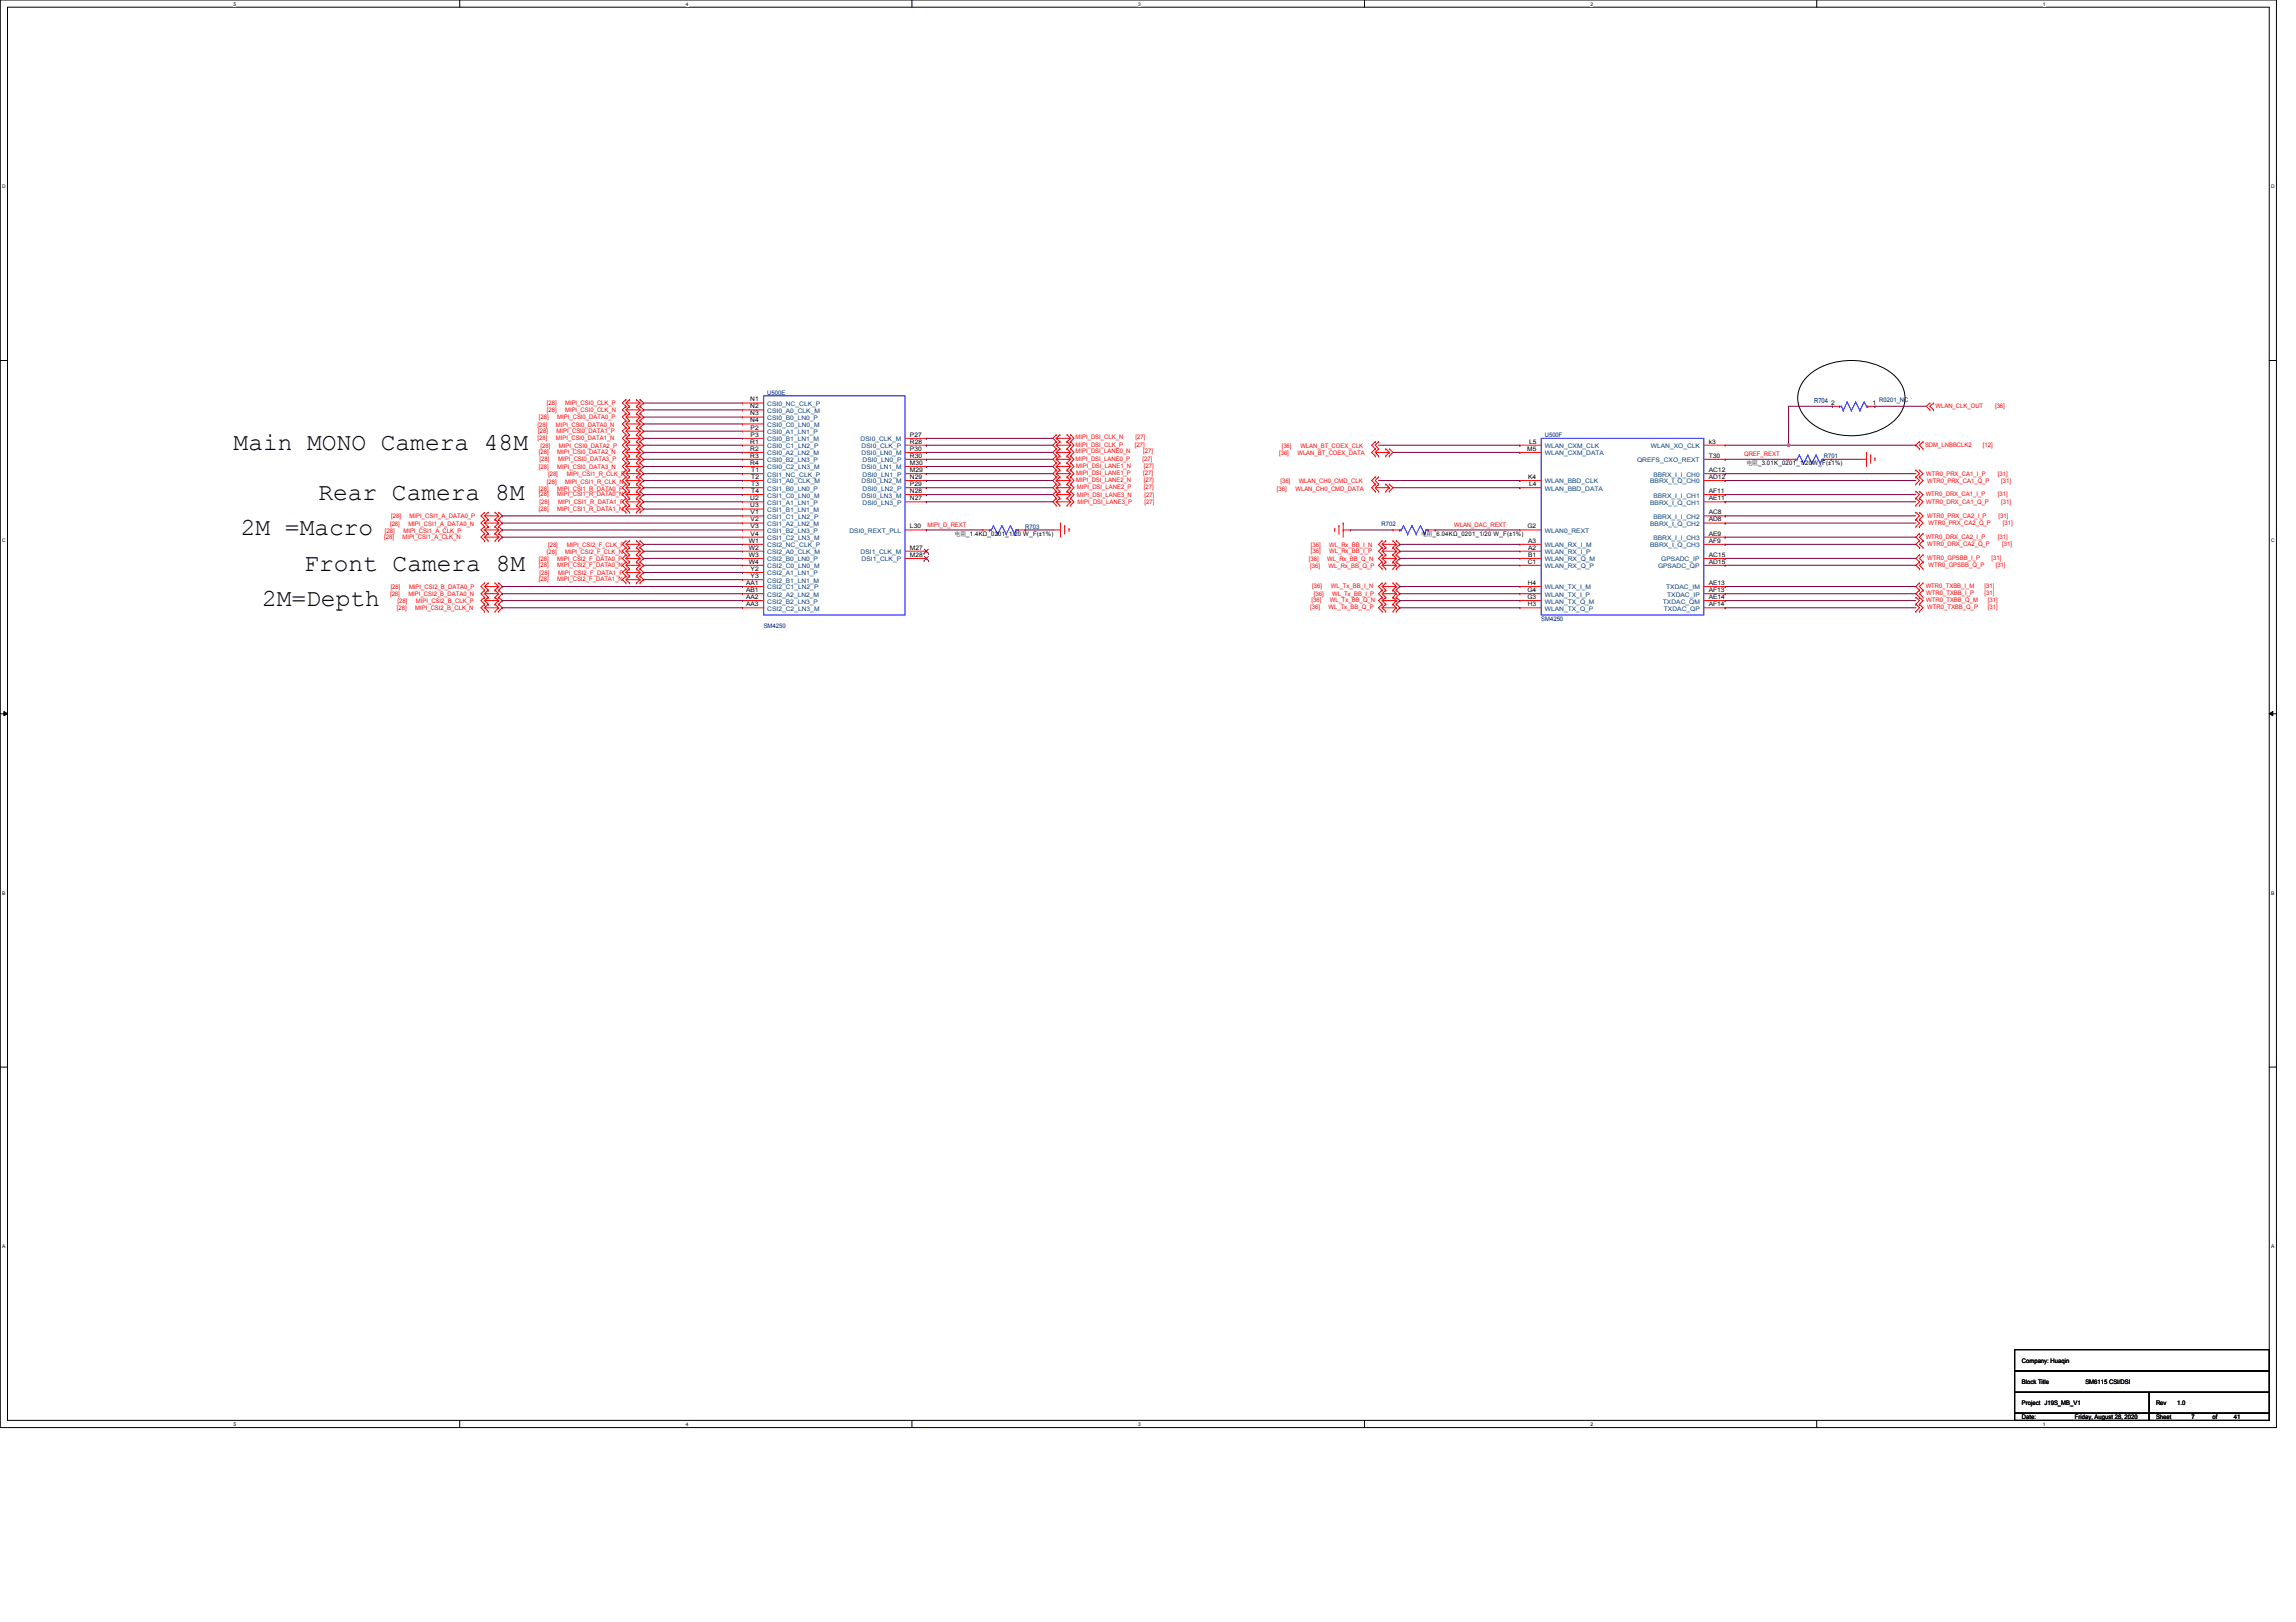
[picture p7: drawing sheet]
<svg xmlns="http://www.w3.org/2000/svg" width="297mm" height="210mm" viewBox="0 0 297 210" stroke-linecap="round" stroke-linejoin="round" font-family="sans-serif">
<defs><g id="words">
<g font-size="3.2">
<text x="30.2" y="58.3">Main MONO Camera 48M</text>
<text x="41.2" y="64.7">Rear Camera 8M</text>
<text x="31.2" y="69.3">2M =Macro</text>
<text x="39.4" y="73.8">Front Camera 8M</text>
<text x="33.9" y="78.4">2M=Depth</text>
</g>
<text font-size=".9" fill="#000080" x="234.7" y="52.1">R704</text>
<g font-size=".8" fill="#f00">
<text x="70.7" y="52.4">[28]</text>
<text x="70.7" y="53.3">[28]</text>
<text x="73.1" y="52.4">MIPI_CSI0_CLK_P</text>
<text x="73.1" y="53.3">MIPI_CSI0_CLK_N</text>
<text x="250.4" y="52.8">WLAN_CLK_OUT</text>
<text x="258.1" y="52.8">[36]</text>
<text x="69.6" y="55.2">[28]</text>
<text x="69.6" y="56.9">[28]</text>
<text x="69.6" y="56">[28]</text>
<text x="69.7" y="54.2">[28]</text>
<text x="69.7" y="58.8">[28]</text>
<text x="69.8" y="59.6">[28]</text>
<text x="69.9" y="57.9">[28]</text>
<text x="71.9" y="55.2">MIPI_CSI0_DATA0_N</text>
<text x="71.9" y="56.9">MIPI_CSI0_DATA1_N</text>
<text x="72" y="56">MIPI_CSI0_DATA1_P</text>
<text x="72.1" y="54.2">MIPI_CSI0_DATA0_P</text>
<text x="72.1" y="58.8">MIPI_CSI0_DATA2_N</text>
<text x="72.2" y="59.6">MIPI_CSI0_DATA3_P</text>
<text x="72.3" y="57.9">MIPI_CSI0_DATA2_P</text>
<text x="139.1" y="56.8">MIPI_DSI_CLK_N</text>
<text x="139.1" y="57.8">MIPI_DSI_CLK_P</text>
<text x="139.1" y="58.7">MIPI_DSI_LANE0_N</text>
<text x="139.1" y="59.6">MIPI_DSI_LANE0_P</text>
<text x="146.8" y="57.8">[27]</text>
<text x="146.9" y="56.8">[27]</text>
<text x="147.8" y="59.6">[27]</text>
<text x="147.9" y="58.7">[27]</text>
<text x="165.5" y="58.9">[36]</text>
<text x="165.8" y="58">[36]</text>
<text x="167.8" y="58.9">WLAN_BT_COEX_DATA</text>
<text x="168.2" y="58">WLAN_BT_COEX_CLK</text>
<text x="225.6" y="59.1">QREF_REXT</text>
<text x="249" y="57.8">SDM_LNBBCLK2</text>
<text x="256.5" y="57.8">[12]</text>
<text x="69.7" y="60.7">[28]</text>
<text x="69.7" y="63.5">[28]</text>
<text x="69.7" y="64.2">[28]</text>
<text x="69.8" y="65.2">[28]</text>
<text x="70.7" y="62.6">[28]</text>
<text x="70.9" y="61.6">[28]</text>
<text x="72.1" y="60.7">MIPI_CSI0_DATA3_N</text>
<text x="72.1" y="63.5">MIPI_CSI1_R_DATA0_P</text>
<text x="72.1" y="64.2">MIPI_CSI1_R_DATA0_N</text>
<text x="72.2" y="65.2">MIPI_CSI1_R_DATA1_P</text>
<text x="73.1" y="62.6">MIPI_CSI1_R_CLK_N</text>
<text x="73.3" y="61.6">MIPI_CSI1_R_CLK_P</text>
<text x="139.2" y="60.6">MIPI_DSI_LANE1_N</text>
<text x="139.2" y="61.5">MIPI_DSI_LANE1_P</text>
<text x="139.2" y="62.4">MIPI_DSI_LANE2_N</text>
<text x="139.3" y="63.3">MIPI_DSI_LANE2_P</text>
<text x="139.3" y="64.3">MIPI_DSI_LANE3_N</text>
<text x="139.4" y="65.2">MIPI_DSI_LANE3_P</text>
<text x="147.9" y="61.5">[27]</text>
<text x="148" y="60.6">[27]</text>
<text x="148" y="62.4">[27]</text>
<text x="148" y="63.3">[27]</text>
<text x="148.1" y="64.3">[27]</text>
<text x="148.1" y="65.2">[27]</text>
<text x="165.2" y="63.5">[36]</text>
<text x="165.6" y="62.5">[36]</text>
<text x="167.6" y="63.5">WLAN_CH0_CMD_DATA</text>
<text x="168" y="62.5">WLAN_CH0_CMD_CLK</text>
<text x="249.1" y="64.2">WTR0_DRX_CA1_I_P</text>
<text x="249.2" y="61.6">WTR0_PRX_CA1_I_P</text>
<text x="249.2" y="65.2">WTR0_DRX_CA1_Q_P</text>
<text x="249.3" y="62.5">WTR0_PRX_CA1_Q_P</text>
<text x="258.5" y="64.2">[31]</text>
<text x="258.5" y="61.6">[31]</text>
<text x="258.9" y="65.2">[31]</text>
<text x="258.9" y="62.5">[31]</text>
<text x="49.7" y="69.8">[28]</text>
<text x="49.8" y="68.9">[28]</text>
<text x="50.5" y="68.1">[28]</text>
<text x="50.6" y="67.1">[28]</text>
<text x="52.1" y="69.8">MIPI_CSI1_A_CLK_N</text>
<text x="52.2" y="68.9">MIPI_CSI1_A_CLK_P</text>
<text x="52.8" y="68.1">MIPI_CSI1_A_DATA0_N</text>
<text x="53" y="67.1">MIPI_CSI1_A_DATA0_P</text>
<text x="69.7" y="66.1">[28]</text>
<text x="70.7" y="71.8">[28]</text>
<text x="70.9" y="70.7">[28]</text>
<text x="72.1" y="66.1">MIPI_CSI1_R_DATA1_N</text>
<text x="73.1" y="71.8">MIPI_CSI2_F_CLK_N</text>
<text x="73.3" y="70.7">MIPI_CSI2_F_CLK_P</text>
<text x="120" y="68.2">MIPI_D_REXT</text>
<text x="169.6" y="70.7">[36]</text>
<text x="169.6" y="71.6">[36]</text>
<text x="172" y="70.7">WL_Rx_BB_I_N</text>
<text x="172" y="71.6">WL_Rx_BB_I_P</text>
<text x="188.1" y="68.2">WLAN_DAC_REXT</text>
<text x="249.1" y="69.8">WTR0_DRX_CA2_I_P</text>
<text x="249.3" y="70.7">WTR0_DRX_CA2_Q_P</text>
<text x="249.3" y="67">WTR0_PRX_CA2_I_P</text>
<text x="249.5" y="67.9">WTR0_PRX_CA2_Q_P</text>
<text x="258.5" y="69.8">[31]</text>
<text x="258.6" y="67">[31]</text>
<text x="259" y="70.7">[31]</text>
<text x="259.1" y="67.9">[31]</text>
<text x="50.5" y="77.1">[28]</text>
<text x="50.5" y="76.2">[28]</text>
<text x="52.8" y="77.1">MIPI_CSI2_B_DATA0_N</text>
<text x="52.9" y="76.2">MIPI_CSI2_B_DATA0_P</text>
<text x="69.7" y="72.6">[28]</text>
<text x="69.7" y="73.4">[28]</text>
<text x="69.7" y="75.2">[28]</text>
<text x="69.8" y="74.4">[28]</text>
<text x="72.1" y="72.6">MIPI_CSI2_F_DATA0_P</text>
<text x="72.1" y="73.4">MIPI_CSI2_F_DATA0_N</text>
<text x="72.1" y="75.2">MIPI_CSI2_F_DATA1_N</text>
<text x="72.2" y="74.4">MIPI_CSI2_F_DATA1_P</text>
<text x="169.3" y="72.6">[36]</text>
<text x="169.5" y="73.5">[36]</text>
<text x="169.7" y="77.9">[36]</text>
<text x="169.8" y="76.1">[36]</text>
<text x="170" y="77.1">[36]</text>
<text x="171.7" y="72.6">WL_Rx_BB_Q_N</text>
<text x="171.9" y="73.5">WL_Rx_BB_Q_P</text>
<text x="172" y="77.9">WL_Tx_BB_Q_N</text>
<text x="172.2" y="76.1">WL_Tx_BB_I_N</text>
<text x="172.3" y="77.1">WL_Tx_BB_I_P</text>
<text x="249.1" y="76.1">WTR0_TXBB_I_M</text>
<text x="249.2" y="77">WTR0_TXBB_I_P</text>
<text x="249.2" y="77.9">WTR0_TXBB_Q_M</text>
<text x="249.3" y="72.5">WTR0_GPSBB_I_P</text>
<text x="249.5" y="73.4">WTR0_GPSBB_Q_P</text>
<text x="256.7" y="76.1">[31]</text>
<text x="256.7" y="77">[31]</text>
<text x="257.2" y="77.9">[31]</text>
<text x="257.6" y="72.5">[31]</text>
<text x="258.2" y="73.4">[31]</text>
<text x="51.3" y="79">[28]</text>
<text x="51.4" y="78.1">[28]</text>
<text x="53.7" y="79">MIPI_CSI2_B_CLK_N</text>
<text x="53.8" y="78.1">MIPI_CSI2_B_CLK_P</text>
<text x="169.5" y="78.9">[36]</text>
<text x="171.9" y="78.9">WL_Tx_BB_Q_P</text>
<text x="249.3" y="78.9">WTR0_TXBB_Q_P</text>
<text x="257.2" y="78.9">[31]</text>
</g>
<g font-size=".8">
<text x="97.1" y="51.9">N1</text>
<text x="97.1" y="52.8">N2</text>
<text x="97.1" y="53.8">N3</text>
<text x="236.9" y="52.4">2</text>
<text x="242.3" y="52.4">1</text>
<text x="97.1" y="54.7">N4</text>
<text x="97.1" y="57.4">R1</text>
<text x="97.1" y="58.3">R2</text>
<text x="97.1" y="59.2">R3</text>
<text x="97.1" y="55.6">P2</text>
<text x="97.1" y="56.5">P3</text>
<text x="117.7" y="56.5">P27</text>
<text x="117.7" y="57.4">R28</text>
<text x="117.7" y="58.3">P30</text>
<text x="117.7" y="59.2">R30</text>
<text x="197.6" y="58.3">M5</text>
<text x="197.8" y="57.4">L5</text>
<text x="221.1" y="57.4">k3</text>
<text x="221.1" y="59.2">T30</text>
<text x="97.1" y="60.2">R4</text>
<text x="97.1" y="64.7">U2</text>
<text x="97.1" y="65.7">U3</text>
<text x="97.2" y="61.1">T1</text>
<text x="97.2" y="62">T2</text>
<text x="97.2" y="62.9">T3</text>
<text x="97.2" y="63.8">T4</text>
<text x="117.7" y="60.2">M30</text>
<text x="117.7" y="61.1">M29</text>
<text x="117.7" y="62">N29</text>
<text x="117.7" y="62.9">P29</text>
<text x="117.7" y="63.8">N28</text>
<text x="117.7" y="64.7">N27</text>
<text x="197.7" y="62">K4</text>
<text x="197.8" y="62.9">L4</text>
<text x="221.1" y="63.8">AF11</text>
<text x="221.1" y="64.7">AE11</text>
<text x="221.1" y="61.1">AC12</text>
<text x="221.1" y="62">AD12</text>
<text x="225.9" y="60.2">电电_3.01K_0201_1/20W_F(±1%)</text>
<text x="96.9" y="70.2">W1</text>
<text x="96.9" y="71.1">W2</text>
<text x="97.1" y="66.5">V1</text>
<text x="97.1" y="67.5">V2</text>
<text x="97.1" y="68.4">V3</text>
<text x="97.1" y="69.3">V4</text>
<text x="117.7" y="68.4">L30</text>
<text x="117.7" y="71.1">M27</text>
<text x="123.5" y="69.3">电电_1.4KΩ_0201_1/20 W_F(±1%)</text>
<text x="183.9" y="69.3">电电_6.04KΩ_0201_1/20 W_F(±1%)</text>
<text x="197.6" y="68.4">G2</text>
<text x="197.7" y="70.2">A3</text>
<text x="197.7" y="71.1">A2</text>
<text x="221.1" y="69.3">AE9</text>
<text x="221.1" y="70.2">AF9</text>
<text x="221.1" y="66.5">AC8</text>
<text x="221.1" y="67.5">AD8</text>
<text x="96.5" y="75.7">AA1</text>
<text x="96.5" y="76.6">AB1</text>
<text x="96.5" y="77.5">AA2</text>
<text x="96.9" y="72.1">W3</text>
<text x="96.9" y="72.9">W4</text>
<text x="97.1" y="73.9">Y2</text>
<text x="97.1" y="74.8">Y3</text>
<text x="117.7" y="72.1">M28</text>
<text x="197.6" y="76.6">G4</text>
<text x="197.6" y="77.5">G3</text>
<text x="197.7" y="75.7">H4</text>
<text x="197.7" y="72.9">C1</text>
<text x="197.7" y="72.1">B1</text>
<text x="221.1" y="75.7">AE13</text>
<text x="221.1" y="76.6">AF13</text>
<text x="221.1" y="77.5">AE14</text>
<text x="221.1" y="72.1">AC15</text>
<text x="221.1" y="72.9">AD15</text>
<text x="96.5" y="78.4">AA3</text>
<text x="197.7" y="78.4">H3</text>
<text x="221.1" y="78.4">AF14</text>
<text x="261.6" y="179.1">Block Title</text>
<text x="261.6" y="176.4">Company: Huaqin</text>
<text x="269.8" y="179.1">SM6115 CSI/DSI</text>
<text x="261.6" y="181.8">Project J19S_MB_V1</text>
<text x="261.6" y="183.6">Date:</text>
<text x="268.4" y="183.6">Friday, August 28, 2020</text>
<text x="278.9" y="181.8">Rev</text>
<text x="278.9" y="183.6">Sheet</text>
<text x="281.7" y="181.8">1.0</text>
<text x="283.5" y="183.6">7</text>
<text x="286.3" y="183.6">of</text>
<text x="289" y="183.6">41</text>
</g>
<g font-size=".8" fill="#004080">
<text x="99.3" y="52.5">CSI0_NC_CLK_P</text>
<text x="99.3" y="53.4">CSI0_A0_CLK_M</text>
<text x="99.3" y="54.4">CSI0_B0_LN0_P</text>
<text x="99.3" y="55.2">CSI0_C0_LN0_M</text>
<text x="99.3" y="56.2">CSI0_A1_LN1_P</text>
<text x="99.3" y="57.1">CSI0_B1_LN1_M</text>
<text x="99.3" y="58">CSI0_C1_LN2_P</text>
<text x="99.3" y="58.9">CSI0_A2_LN2_M</text>
<text x="99.3" y="59.8">CSI0_B2_LN3_P</text>
<text x="111.3" y="57.1">DSI0_CLK_M</text>
<text x="111.5" y="58">DSI0_CLK_P</text>
<text x="111.5" y="58.9">DSI0_LN0_M</text>
<text x="111.6" y="59.8">DSI0_LN0_P</text>
<text x="199.9" y="58">WLAN_CXM_CLK</text>
<text x="199.9" y="58.9">WLAN_CXM_DATA</text>
<text x="211.8" y="59.8">QREFS_CXO_REXT</text>
<text x="213.6" y="58">WLAN_XO_CLK</text>
<text x="99.3" y="60.7">CSI0_C2_LN3_M</text>
<text x="99.3" y="61.7">CSI1_NC_CLK_P</text>
<text x="99.3" y="62.6">CSI1_A0_CLK_M</text>
<text x="99.3" y="63.5">CSI1_B0_LN0_P</text>
<text x="99.3" y="64.4">CSI1_C0_LN0_M</text>
<text x="99.3" y="65.3">CSI1_A1_LN1_P</text>
<text x="111.5" y="60.7">DSI0_LN1_M</text>
<text x="111.5" y="62.6">DSI0_LN2_M</text>
<text x="111.5" y="64.4">DSI0_LN3_M</text>
<text x="111.6" y="61.7">DSI0_LN1_P</text>
<text x="111.6" y="63.5">DSI0_LN2_P</text>
<text x="111.6" y="65.3">DSI0_LN3_P</text>
<text x="199.9" y="62.6">WLAN_BBD_CLK</text>
<text x="199.9" y="63.5">WLAN_BBD_DATA</text>
<text x="213.5" y="65.3">BBRX_I_Q_CH1</text>
<text x="213.5" y="62.6">BBRX_I_Q_CH0</text>
<text x="213.9" y="64.4">BBRX_I_I_CH1</text>
<text x="213.9" y="61.7">BBRX_I_I_CH0</text>
<text x="99.3" y="66.3">CSI1_B1_LN1_M</text>
<text x="99.3" y="67.1">CSI1_C1_LN2_P</text>
<text x="99.3" y="68.1">CSI1_A2_LN2_M</text>
<text x="99.3" y="69">CSI1_B2_LN3_P</text>
<text x="99.3" y="69.9">CSI1_C2_LN3_M</text>
<text x="99.3" y="70.8">CSI2_NC_CLK_P</text>
<text x="99.3" y="71.7">CSI2_A0_CLK_M</text>
<text x="109.9" y="69">DSI0_REXT_PLL</text>
<text x="111.3" y="71.7">DSI1_CLK_M</text>
<text x="199.9" y="69">WLAN0_REXT</text>
<text x="199.9" y="70.8">WLAN_RX_I_M</text>
<text x="199.9" y="71.7">WLAN_RX_I_P</text>
<text x="213.5" y="70.8">BBRX_I_Q_CH3</text>
<text x="213.5" y="68.1">BBRX_I_Q_CH2</text>
<text x="213.9" y="69.9">BBRX_I_I_CH3</text>
<text x="213.9" y="67.1">BBRX_I_I_CH2</text>
<text x="99.3" y="72.6">CSI2_B0_LN0_P</text>
<text x="99.3" y="73.5">CSI2_C0_LN0_M</text>
<text x="99.3" y="74.5">CSI2_A1_LN1_P</text>
<text x="99.3" y="75.4">CSI2_B1_LN1_M</text>
<text x="99.3" y="76.3">CSI2_C1_LN2_P</text>
<text x="99.3" y="77.2">CSI2_A2_LN2_M</text>
<text x="111.5" y="72.6">DSI1_CLK_P</text>
<text x="199.9" y="76.3">WLAN_TX_I_M</text>
<text x="199.9" y="77.2">WLAN_TX_I_P</text>
<text x="199.9" y="72.6">WLAN_RX_Q_M</text>
<text x="199.9" y="73.5">WLAN_RX_Q_P</text>
<text x="214.5" y="73.5">GPSADC_QP</text>
<text x="214.9" y="72.6">GPSADC_IP</text>
<text x="215.6" y="76.3">TXDAC_IM</text>
<text x="215.7" y="77.2">TXDAC_IP</text>
<text x="99.3" y="78.1">CSI2_B2_LN3_P</text>
<text x="99.3" y="79">CSI2_C2_LN3_M</text>
<text x="199.9" y="78.1">WLAN_TX_Q_M</text>
<text x="199.9" y="79">WLAN_TX_Q_P</text>
<text x="215.1" y="78.1">TXDAC_QM</text>
<text x="215.3" y="79">TXDAC_QP</text>
</g>
<g font-size=".8" fill="#000080">
<text x="99.3" y="51.1">U500E</text>
<text x="243.1" y="52">R0201_NC</text>
<text x="199.9" y="56.6">U500F</text>
<text x="236" y="59.3">R701</text>
<text x="132.6" y="68.5">R703</text>
<text x="178.7" y="68.1">R702</text>
<text x="98.8" y="81.2">SM4250</text>
<text x="199.4" y="80.3">SM4250</text>
</g>
<g font-size=".6">
<text x="30.2" y=".7">5</text>
<text x="88.7" y=".7">4</text>
<text x="147.2" y=".7">3</text>
<text x="205.8" y=".7">2</text>
<text x="264.3" y=".7">1</text>
<text x=".3" y="24.4">D</text>
<text x="293.8" y="24.4">D</text>
<text x=".3" y="70.1">C</text>
<text x="293.8" y="70.1">C</text>
<text x=".3" y="115.8">B</text>
<text x="293.8" y="115.8">B</text>
<text x=".3" y="161.5">A</text>
<text x="293.8" y="161.5">A</text>
<text x="30.2" y="184.5">5</text>
<text x="88.7" y="184.5">4</text>
<text x="147.2" y="184.5">3</text>
<text x="205.8" y="184.5">2</text>
<text x="264.3" y="184.5">1</text>
</g>
</g></defs>
<path d="M0 0h294.5v184.7h-294.5zM1 .9h292.6v182.9h-292.6z" fill="none" stroke="#000" stroke-width=".13"/>
<g fill="#fff">
<path d="M30.2 .1h.4v.7h-.4z"/>
<path d="M30.2 183.9h.4v.8h-.4z"/>
</g>
<path d="M59.5 0v.9M59.5 183.8v.9" fill="none" stroke="#000" stroke-width=".13"/>
<g fill="#fff">
<path d="M88.7 .1h.4v.7h-.4z"/>
<path d="M88.7 183.9h.4v.8h-.4z"/>
</g>
<path d="M118 0v.9M118 183.8v.9" fill="none" stroke="#000" stroke-width=".13"/>
<g fill="#fff">
<path d="M147.2 .1h.4v.7h-.4z"/>
<path d="M147.2 183.9h.4v.8h-.4z"/>
</g>
<path d="M176.5 0v.9M176.5 183.8v.9" fill="none" stroke="#000" stroke-width=".13"/>
<g fill="#fff">
<path d="M205.8 .1h.3v.7h-.3z"/>
<path d="M205.8 183.9h.3v.8h-.3z"/>
</g>
<path d="M235 0v.9M235 183.8v.9" fill="none" stroke="#000" stroke-width=".13"/>
<g fill="#fff">
<path d="M264.3 .1h.3v.7h-.3z"/>
<path d="M264.3 183.9h.3v.8h-.3z"/>
<path d="M.3 23.8h.5v.7h-.5z"/>
<path d="M293.8 23.8h.5v.7h-.5z"/>
<path d="M.3 69.5h.5v.7h-.5z"/>
<path d="M293.8 69.5h.5v.7h-.5z"/>
</g>
<path d="M0 46.7h1M293.6 46.7h.9" fill="none" stroke="#000" stroke-width=".13"/>
<g fill="#fff">
<path d="M.3 115.2h.4v.8h-.4z"/>
<path d="M293.8 115.2h.5v.8h-.5z"/>
</g>
<path d="M0 92.4h1M.5 92.1l.5 .3-.5 .2zM293.6 92.4l.4-.3v.5zM293.6 92.4h.9" fill="none" stroke="#000" stroke-width=".13"/>
<path d="M.5 92.1l.5 .3-.5 .2zM293.6 92.4l.4-.3v.5z" fill="#000"/>
<g fill="#fff">
<path d="M.3 161h.4v.7h-.4z"/>
<path d="M293.8 161h.4v.7h-.4z"/>
</g>
<path d="M233.9 48.6a8.9 8.9 0 0 1 11.2 0 3.7 3.7 0 0 1 0 5.8 8.8 8.8 0 0 1-11.2 0 3.8 3.8 0 0 1 0-5.8zM0 138.1h1M293.6 138.1h.9M260.6 174.7h33v2.7h-33zM260.6 177.4h33v2.8h-33zM260.6 180.2h17.4v2.7h-17.4zM260.6 182.9h17.4v.9h-17.4zM278 182.9h15.6v.9h-15.6zM278 180.2h15.6v2.7h-15.6z" fill="none" stroke="#000" stroke-width=".13"/>
<g fill="none" stroke="#f00" stroke-width=".13">
<path d="M81 51.7h.1M81 52.6h.1M81 53.5h.1M81 54.4h.1M81 55.3h.1M81 56.3h.1M81 57.1h.1M81 58.1h.1M81 59h.1M81 59.9h.1M81 59.4h1.8M81 51.7l-.5 .5 .5 .4"/>
<path d="M81 52.2l.4 .4M81 52.2h1.8M81 52.6l-.5 .4 .5 .5M81 53l.4 .5M81 55.3l-.5 .5 .5 .5M81 53h1.8M81 53.5l-.5 .5 .5 .4M81 54l.4 .4M81 56.3l-.5 .4 .5 .4M81 54h1.8M81 54.4l-.5 .5 .5 .4M81 54.9l.4 .4"/>
<path d="M81 57.1l-.5 .5 .5 .5M81 54.9h1.8M81 55.8l.4 .5M81 58.1l-.5 .4 .5 .5M81 55.8h1.8M81 56.7l.4 .4M81 56.7h1.8M81 57.6l.4 .5M81 59.9l-.5 .5 .5 .4M81 57.6h1.8M81 58.5l.4 .5M81 58.5h1.8"/>
<path d="M81 59l-.5 .4 .5 .5M81 59.4l.4 .5M81.4 51.7h.1M81.4 52.6h.1M81.4 53.5h.1M81.4 54.4h.1M81.4 55.3h.1M81.4 56.3h.1M81.4 57.1h.1M81.4 58.1h.1M81.4 59h.1M81.4 59.9h.1"/>
<path d="M81.4 51.7l-.4 .5M81.4 52.6l-.4 .4M81.4 53.5l-.4 .5M81.4 55.3l-.4 .5M81.4 54.4l-.4 .5M81.4 57.1l-.4 .5M81.4 56.3l-.4 .4M81.4 58.1l-.4 .4M81.4 59.9l-.4 .5M81.4 59l-.4 .4M82.3 51.7h.1M82.3 52.6h.1"/>
<path d="M82.3 53.5h.1M82.3 54.4h.1M82.3 55.3h.1M82.3 56.3h.1M82.3 57.1h.1M82.3 58.1h.1M82.3 59h.1M82.3 59.9h.1M82.3 51.7l.5 .5M82.3 52.6l.5 .4M82.3 55.3l.5 .5M82.3 53.5l.5 .5"/>
<path d="M82.3 54.4l.5 .5M82.3 57.1l.5 .5M82.3 56.3l.5 .4M82.3 59.9l.5 .5M82.3 58.1l.5 .4M82.3 59l.5 .4M82.8 52.6h.1M82.8 51.7h.1M82.8 52.2h.1M82.8 53.5h.1M82.8 53h.1M82.8 54.4h.1"/>
<path d="M82.8 54h.1M82.8 55.3h.1M82.8 54.9h.1M82.8 56.3h.1M82.8 55.8h.1M82.8 57.1h.1M82.8 56.7h.1M82.8 58.1h.1M82.8 57.6h.1M82.8 59h.1M82.8 58.5h.1M82.8 59.9h.1"/>
<path d="M82.8 59.4h.1M82.8 51.7l.5 .5-.5 .4M82.8 52.2l-.5 .4M82.8 55.3l.5 .5-.5 .5M82.8 52.6l.5 .4-.5 .5M82.8 53l-.5 .5M82.8 56.3l.5 .4-.5 .4M82.8 53.5l.5 .5-.5 .4M82.8 54l-.5 .4M82.8 54.4l.5 .5-.5 .4M82.8 54.9l-.5 .4M82.8 58.1l.5 .4-.5 .5"/>
<path d="M82.8 55.8l-.5 .5M82.8 56.7l-.5 .4M82.8 59.9l.5 .5-.5 .4M82.8 57.1l.5 .5-.5 .5M82.8 57.6l-.5 .5M82.8 58.5l-.5 .5M82.8 59l.5 .4-.5 .5M82.8 59.4l-.5 .5M96.1 52.2h.1M96.1 53h.1M96.1 54h.1M96.1 54.9h.1"/>
<path d="M96.1 55.8h.1M96.1 56.7h.1M96.1 57.6h.1M96.1 58.5h.1M96.1 59.4h.1M96.1 59.4h2.7M96.1 52.2h2.7M96.1 53h2.7M96.1 54h2.7M96.1 54.9h2.7M96.1 55.8h2.7M96.1 56.7h2.7"/>
<path d="M96.1 57.6h2.7M96.1 58.5h2.7M117.1 59.4h2.7M117.1 56.7h2.7M117.1 57.6h2.7M117.1 58.5h2.7M119.8 56.7h.1M119.8 57.6h.1M119.8 58.5h.1M119.8 59.4h.1M136.6 56.3h.1M136.6 57.1h.1"/>
<path d="M136.6 56.7h.1M136.6 58.1h.1M136.6 57.6h.1M136.6 59h.1M136.6 58.5h.1M136.6 59.9h.1M136.6 59.4h.1M136.6 59.4h1.9M136.6 56.7h1.9M136.6 57.6h1.9M136.6 58.5h1.9M136.6 56.3l-.4 .4 .4 .4"/>
<path d="M136.6 56.7l.5 .4M136.6 59l-.4 .4 .4 .5M136.6 57.1l-.4 .5 .4 .5M136.6 57.6l.5 .5M136.6 58.1l-.4 .4 .4 .5M136.6 58.5l.5 .5M136.6 59.4l.5 .5M136.6 59.9l-.4 .5 .4 .4M137.1 57.1h.1M137.1 56.3h.1M137.1 58.1h.1M137.1 59h.1"/>
<path d="M137.1 59.9h.1M137.1 56.3l-.5 .4M137.1 57.1l-.5 .5M137.1 58.1l-.5 .4M137.1 59l-.5 .4M137.1 59.9l-.5 .5M138 56.3h.1M138 57.1h.1M138 58.1h.1M138 59h.1M138 59.9h.1M138 56.3l.5 .4"/>
<path d="M138 57.1l.5 .5M138 59.9l.5 .5M138 58.1l.5 .4M138 59l.5 .4M138.5 57.1h.1M138.5 56.3h.1M138.5 58.1h.1M138.5 59h.1M138.5 59.9h.1M138.5 59l.4 .4-.4 .5M138.5 56.3l.4 .4-.4 .4M138.5 56.7l-.5 .4"/>
<path d="M138.5 57.1l.4 .5-.4 .5M138.5 57.6l-.5 .5M138.5 58.1l.4 .4-.4 .5M138.5 58.5l-.5 .5M138.5 59.4l-.5 .5M138.5 59.9l.4 .5-.4 .4M177.9 58.1h.1M177.9 59h.1M177.9 57.1h.1M177.9 58.5h1.8M177.9 58.1l-.4 .4 .4 .5M177.9 58.5l.4 .5"/>
<path d="M177.9 57.1l-.4 .5 .4 .5M178.3 58.1h.1M178.3 59h.1M178.3 57.1h.1M178.3 58.1l-.4 .4M178.3 57.1l-.4 .5 .4 .5M179.3 58.1h.1M179.3 59h.1M179.3 58.1l.4 .4M179.7 59h.1M179.7 58.1h.1M179.7 58.5h.1"/>
<path d="M179.7 58.1l.5 .4-.5 .5M179.7 58.5l-.4 .5M196.6 57.6h.1M196.6 58.5h.1M196.6 57.6h2.8M196.6 58.5h2.8M220.4 59.4h2.8M220.4 57.6h2.8M223.2 57.6h.1M223.2 59.4h.1M231.4 59.4h.1M231.4 59.4h.9"/>
<path d="M236 59.4h.9M236.9 59.4h.1M237.1 52.6h.1M237.1 52.6h.9M240.5 59.4h1M241.5 59.4h.1M241.5 58.5h.1M241.5 58.5v1.9M241.6 52.6h1M242 58.9h.1M242 58.9v1.1M242.6 59.3h.1"/>
<path d="M242.6 52.6h.1M242.6 59.3v.3M248.3 58.1h.1M248.3 57.1h.1M248.3 57.1l-.4 .5 .4 .5M248.8 57.1h.1M248.8 58.1h.1M248.8 57.1l-.5 .5 .5 .5M249.7 53h.1M249.7 52.2h.1M249.7 52.2l-.5 .4 .5 .4M250.1 52.2h.1"/>
<path d="M250.1 53h.1M250.1 52.2l-.4 .4 .4 .4M62.7 75.4h.1M62.7 76.4h.1M62.7 77.3h.1M62.7 78.2h.1M62.7 79.1h.1M62.7 68.2h.1M62.7 69h.1M62.7 70h.1M62.7 66.3h.1M62.7 67.2h.1"/>
<path d="M62.7 68.6h1.8M62.7 75.4l-.5 .5 .5 .5M62.7 76.4l-.5 .4 .5 .5M62.7 78.2l-.5 .5 .5 .4M62.7 75.9h1.8M62.7 76.8h1.8M62.7 77.7h1.8M62.7 78.7h1.8M62.7 75.9l.5 .5M62.7 76.8l.5 .5M62.7 77.3l-.5 .4 .5 .5M62.7 77.7l.5 .5"/>
<path d="M62.7 78.7l.5 .4M62.7 68.2l-.5 .4 .5 .4M62.7 68.6l.5 .4M62.7 69l-.5 .5 .5 .5M62.7 69.5l.5 .5M62.7 67.7l.5 .5M62.7 66.3l-.5 .5 .5 .4M62.7 69.5h1.8M62.7 66.8l.5 .4M62.7 66.8h1.8M62.7 67.2l-.5 .5 .5 .5M62.7 67.7h1.8"/>
<path d="M63.2 75.4h.1M63.2 76.4h.1M63.2 77.3h.1M63.2 78.2h.1M63.2 79.1h.1M63.2 68.2h.1M63.2 69h.1M63.2 70h.1M63.2 66.3h.1M63.2 67.2h.1M63.2 75.4l-.5 .5M63.2 78.2l-.5 .5"/>
<path d="M63.2 76.4l-.5 .4M63.2 77.3l-.5 .4M63.2 68.2l-.5 .4M63.2 69l-.5 .5M63.2 66.3l-.5 .5M63.2 67.2l-.5 .5M64 75.4h.1M64 76.4h.1M64 77.3h.1M64 78.2h.1M64 79.1h.1M64 68.2h.1"/>
<path d="M64 69h.1M64 70h.1M64 66.3h.1M64 67.2h.1M64 75.4l.5 .5M64 76.4l.5 .4M64 77.3l.5 .4M64 78.2l.5 .5M64 68.2l.5 .4M64 69l.5 .5M64 66.3l.5 .5M64 67.2l.5 .5"/>
<path d="M64.5 76.4h.1M64.5 75.4h.1M64.5 75.9h.1M64.5 77.3h.1M64.5 76.8h.1M64.5 78.2h.1M64.5 77.7h.1M64.5 79.1h.1M64.5 78.7h.1M64.5 69h.1M64.5 68.2h.1M64.5 68.6h.1"/>
<path d="M64.5 70h.1M64.5 69.5h.1M64.5 67.2h.1M64.5 66.3h.1M64.5 66.8h.1M64.5 67.7h.1M64.5 68.2l.5 .4-.5 .4M64.5 69.5l-.5 .5M64.5 69l.5 .5-.5 .5M64.5 75.4l.5 .5-.5 .5M64.5 75.9l-.5 .5M64.5 76.8l-.5 .5"/>
<path d="M64.5 77.3l.5 .4-.5 .5M64.5 77.7l-.5 .5M64.5 78.2l.5 .5-.5 .4M64.5 78.7l-.5 .4M64.5 76.4l.5 .4-.5 .5M64.5 68.6l-.5 .4M64.5 66.3l.5 .5-.5 .4M64.5 67.7l-.5 .5M64.5 66.8l-.5 .4M64.5 67.2l.5 .5-.5 .5M81 60.8h.1M81 61.7h.1"/>
<path d="M81 62.7h.1M81 63.6h.1M81 64.5h.1M81 65.4h.1M81 66.3h.1M81 70h.1M81 70.9h.1M81 71.8h.1M81 72.7h.1M81 73.6h.1M81 74.5h.1M81 75.4h.1"/>
<path d="M81 60.8l-.5 .5 .5 .4M81 61.7l-.5 .5 .5 .5M81 60.4l.4 .4M81 62.7l-.5 .4 .5 .5M81 60.4h1.8M81 61.3h1.8M81 62.2h1.8M81 63.1h1.8M81 64h1.8M81 64.9h1.8M81 70.4h1.8M81 71.3h1.8"/>
<path d="M81 72.3h1.8M81 73.2h1.8M81 61.3l.4 .4M81 62.2l.4 .5M81 64.5l-.5 .4 .5 .5M81 63.1l.4 .5M81 65.4l-.5 .5 .5 .4M81 63.6l-.5 .4 .5 .5M81 64l.4 .5M81 64.9l.4 .5M81 65.9l.4 .4M81 65.9h1.8"/>
<path d="M81 70l-.5 .4 .5 .5M81 70.4l.4 .5M81 70.9l-.5 .4 .5 .5M81 71.3l.4 .5M81 73.6l-.5 .5 .5 .4M81 71.8l-.5 .5 .5 .4M81 72.3l.4 .4M81 74.5l-.5 .5 .5 .4M81 72.7l-.5 .5 .5 .4M81 73.2l.4 .4M81 74.1l.4 .4M81 74.1h1.8"/>
<path d="M81 75l.4 .4M81 75h1.8M81.4 60.8h.1M81.4 61.7h.1M81.4 62.7h.1M81.4 63.6h.1M81.4 64.5h.1M81.4 65.4h.1M81.4 66.3h.1M81.4 70h.1M81.4 70.9h.1M81.4 71.8h.1"/>
<path d="M81.4 72.7h.1M81.4 73.6h.1M81.4 74.5h.1M81.4 75.4h.1M81.4 61.7l-.4 .5M81.4 60.8l-.4 .5M81.4 62.7l-.4 .4M81.4 64.5l-.4 .4M81.4 63.6l-.4 .4M81.4 65.4l-.4 .5M81.4 70l-.4 .4M81.4 70.9l-.4 .4"/>
<path d="M81.4 71.8l-.4 .5M81.4 73.6l-.4 .5M81.4 72.7l-.4 .5M81.4 74.5l-.4 .5M82.3 60.8h.1M82.3 61.7h.1M82.3 62.7h.1M82.3 63.6h.1M82.3 64.5h.1M82.3 65.4h.1M82.3 66.3h.1M82.3 70h.1"/>
<path d="M82.3 70.9h.1M82.3 71.8h.1M82.3 72.7h.1M82.3 73.6h.1M82.3 74.5h.1M82.3 75.4h.1M82.3 61.7l.5 .5M82.3 60.8l.5 .5M82.3 64.5l.5 .4M82.3 62.7l.5 .4M82.3 63.6l.5 .4M82.3 65.4l.5 .5"/>
<path d="M82.3 70l.5 .4M82.3 70.9l.5 .4M82.3 73.6l.5 .5M82.3 71.8l.5 .5M82.3 72.7l.5 .5M82.3 74.5l.5 .5M82.8 60.8h.1M82.8 60.4h.1M82.8 61.7h.1M82.8 61.3h.1M82.8 62.7h.1M82.8 62.2h.1"/>
<path d="M82.8 63.6h.1M82.8 63.1h.1M82.8 64.5h.1M82.8 64h.1M82.8 65.4h.1M82.8 64.9h.1M82.8 66.3h.1M82.8 65.9h.1M82.8 70.9h.1M82.8 70h.1M82.8 70.4h.1M82.8 71.8h.1"/>
<path d="M82.8 71.3h.1M82.8 72.7h.1M82.8 72.3h.1M82.8 73.6h.1M82.8 73.2h.1M82.8 74.5h.1M82.8 74.1h.1M82.8 75.4h.1M82.8 75h.1M82.8 60.8l.5 .5-.5 .4M82.8 62.7l.5 .4-.5 .5M82.8 60.4l-.5 .4"/>
<path d="M82.8 61.3l-.5 .4M82.8 64.5l.5 .4-.5 .5M82.8 61.7l.5 .5-.5 .5M82.8 62.2l-.5 .5M82.8 65.4l.5 .5-.5 .4M82.8 63.1l-.5 .5M82.8 63.6l.5 .4-.5 .5M82.8 64l-.5 .5M82.8 64.9l-.5 .5M82.8 65.9l-.5 .4M82.8 70l.5 .4-.5 .5M82.8 70.4l-.5 .5"/>
<path d="M82.8 73.6l.5 .5-.5 .4M82.8 70.9l.5 .4-.5 .5M82.8 71.3l-.5 .5M82.8 74.5l.5 .5-.5 .4M82.8 71.8l.5 .5-.5 .4M82.8 72.3l-.5 .4M82.8 72.7l.5 .5-.5 .4M82.8 73.2l-.5 .4M82.8 74.1l-.5 .4M82.8 75l-.5 .4M96.1 60.4h.1M96.1 61.3h.1"/>
<path d="M96.1 62.2h.1M96.1 63.1h.1M96.1 64h.1M96.1 64.9h.1M96.1 65.9h.1M96.1 66.8h.1M96.1 67.7h.1M96.1 68.6h.1M96.1 69.5h.1M96.1 70.4h.1M96.1 71.3h.1M96.1 72.3h.1"/>
<path d="M96.1 73.2h.1M96.1 74.1h.1M96.1 75h.1M96.1 75.9h.1M96.1 76.8h.1M96.1 77.7h.1M96.1 78.7h.1M96.1 68.6h2.7M96.1 60.4h2.7M96.1 61.3h2.7M96.1 62.2h2.7M96.1 63.1h2.7"/>
<path d="M96.1 64h2.7M96.1 64.9h2.7M96.1 75.9h2.7M96.1 76.8h2.7M96.1 77.7h2.7M96.1 78.7h2.7M96.1 70.4h2.7M96.1 71.3h2.7M96.1 72.3h2.7M96.1 73.2h2.7M96.1 65.9h2.7M96.1 69.5h2.7"/>
<path d="M96.1 66.8h2.7M96.1 67.7h2.7M96.1 74.1h2.7M96.1 75h2.7M117.1 68.6h2.7M117.1 60.4h2.7M117.1 61.3h2.7M117.1 62.2h2.7M117.1 63.1h2.7M117.1 64h2.7M117.1 64.9h2.7M117.1 71.3h2.7"/>
<path d="M117.1 72.3h2.7M119.8 60.4h.1M119.8 61.3h.1M119.8 62.2h.1M119.8 63.1h.1M119.8 64h.1M119.8 64.9h.1M119.8 68.6h.1M119.8 71.3h.1M119.8 72.3h.1M127.2 68.6h.1M127.2 68.6h.9"/>
<path d="M131.7 68.6h.9M132.6 68.6h.1M136.3 68.6h.9M136.6 60.8h.1M136.6 60.4h.1M136.6 61.7h.1M136.6 61.3h.1M136.6 62.7h.1M136.6 62.2h.1M136.6 63.6h.1M136.6 63.1h.1M136.6 64.5h.1"/>
<path d="M136.6 64h.1M136.6 65.4h.1M136.6 64.9h.1M136.6 60.4h1.9M136.6 60.4l.5 .4M136.6 60.8l-.4 .5 .4 .4M136.6 61.3l.5 .4M136.6 63.6l-.4 .4 .4 .5M136.6 61.3h1.9M136.6 61.7l-.4 .5 .4 .5M136.6 62.2l.5 .5M136.6 62.2h1.9"/>
<path d="M136.6 62.7l-.4 .4 .4 .5M136.6 63.1l.5 .5M136.6 63.1h1.9M136.6 64l.5 .5M136.6 64h1.9M136.6 64.5l-.4 .4 .4 .5M136.6 64.9l.5 .5M136.6 64.9h1.9M137.1 60.8h.1M137.1 61.7h.1M137.1 62.7h.1M137.1 63.6h.1"/>
<path d="M137.1 64.5h.1M137.1 65.4h.1M137.1 60.8l-.5 .5M137.1 61.7l-.5 .5M137.1 62.7l-.5 .4M137.1 64.5l-.5 .4M137.1 63.6l-.5 .4M137.2 68.6h.1M137.2 67.7h.1M137.2 67.7v1.8M137.7 68h.1M137.7 68v1.1"/>
<path d="M138 60.8h.1M138 61.7h.1M138 62.7h.1M138 63.6h.1M138 64.5h.1M138 65.4h.1M138 60.8l.5 .5M138 61.7l.5 .5M138 62.7l.5 .4M138 63.6l.5 .4M138 64.5l.5 .4M138.3 68.4h.1"/>
<path d="M138.3 68.4v.4M138.5 60.8h.1M138.5 61.7h.1M138.5 62.7h.1M138.5 63.6h.1M138.5 64.5h.1M138.5 65.4h.1M138.5 60.4l-.5 .4M138.5 63.6l.4 .4-.4 .5M138.5 60.8l.4 .5-.4 .4M138.5 61.3l-.5 .4M138.5 61.7l.4 .5-.4 .5"/>
<path d="M138.5 62.2l-.5 .5M138.5 62.7l.4 .4-.4 .5M138.5 63.1l-.5 .5M138.5 64l-.5 .5M138.5 64.5l.4 .4-.4 .5M138.5 64.9l-.5 .5M172.7 68.4h.1M172.7 68.4v.4M173.2 68h.1M173.2 68v1.1M173.8 68.6h.1M173.8 67.7h.1"/>
<path d="M173.8 68.6h.9M173.8 67.7v1.8M177.9 62.7h.1M177.9 63.6h.1M177.9 61.7h.1M177.9 63.1h1.8M177.9 62.7l-.4 .4 .4 .5M177.9 63.1l.4 .5M177.9 61.7l-.4 .5 .4 .5M178.3 62.7h.1M178.3 63.6h.1M178.3 61.7h.1"/>
<path d="M178.3 62.7l-.4 .4M178.3 61.7l-.4 .5 .4 .5M178.8 75.4h.1M178.8 76.4h.1M178.8 77.3h.1M178.8 78.2h.1M178.8 79.1h.1M178.8 70h.1M178.8 70.9h.1M178.8 71.8h.1M178.8 72.7h.1M178.8 73.6h.1"/>
<path d="M178.8 75.4l-.5 .5 .5 .5M178.8 75.9l.5 .5M178.8 78.2l-.5 .5 .5 .4M178.8 72.7l-.5 .5 .5 .4M178.8 75.9h1.8M178.8 76.4l-.5 .4 .5 .5M178.8 76.8l.5 .5M178.8 76.8h1.8M178.8 77.3l-.5 .4 .5 .5M178.8 77.7l.5 .5M178.8 77.7h1.8M178.8 78.7l.5 .4"/>
<path d="M178.8 78.7h1.8M178.8 70l-.5 .4 .5 .5M178.8 70.4l.5 .5M178.8 70.4h1.8M178.8 70.9l-.5 .4 .5 .5M178.8 71.3l.5 .5M178.8 71.3h1.8M178.8 71.8l-.5 .5 .5 .4M178.8 72.3l.5 .4M178.8 72.3h1.8M178.8 73.2l.5 .4M178.8 73.2h1.8"/>
<path d="M179.3 75.4h.1M179.3 76.4h.1M179.3 77.3h.1M179.3 78.2h.1M179.3 79.1h.1M179.3 70h.1M179.3 70.9h.1M179.3 71.8h.1M179.3 72.7h.1M179.3 73.6h.1M179.3 62.7h.1M179.3 63.6h.1"/>
<path d="M179.3 75.4l-.5 .5M179.3 76.4l-.5 .4M179.3 77.3l-.5 .4M179.3 78.2l-.5 .5M179.3 70l-.5 .4M179.3 71.8l-.5 .5M179.3 70.9l-.5 .4M179.3 72.7l-.5 .5M179.3 62.7l.4 .4M179.7 63.6h.1M179.7 62.7h.1M179.7 63.1h.1"/>
<path d="M179.7 62.7l.5 .4-.5 .5M179.7 63.1l-.4 .5M180.2 75.4h.1M180.2 76.4h.1M180.2 77.3h.1M180.2 78.2h.1M180.2 79.1h.1M180.2 70h.1M180.2 70.9h.1M180.2 71.8h.1M180.2 72.7h.1M180.2 73.6h.1"/>
<path d="M180.2 68.6h.1M180.2 68.6h.9M180.2 77.3l.4 .4M180.2 75.4l.4 .5M180.2 76.4l.4 .4M180.2 78.2l.4 .5M180.2 70l.4 .4M180.2 72.7l.4 .5M180.2 70.9l.4 .4M180.2 71.8l.4 .5M180.6 76.4h.1M180.6 75.4h.1"/>
<path d="M180.6 75.9h.1M180.6 77.3h.1M180.6 76.8h.1M180.6 78.2h.1M180.6 77.7h.1M180.6 79.1h.1M180.6 78.7h.1M180.6 70.9h.1M180.6 70h.1M180.6 70.4h.1M180.6 71.8h.1M180.6 71.3h.1"/>
<path d="M180.6 72.7h.1M180.6 72.3h.1M180.6 73.6h.1M180.6 73.2h.1M180.6 72.7l.5 .5-.5 .4M180.6 78.2l.5 .5-.5 .4M180.6 75.4l.5 .5-.5 .5M180.6 75.9l-.4 .5M180.6 76.4l.5 .4-.5 .5M180.6 76.8l-.4 .5M180.6 77.3l.5 .4-.5 .5M180.6 77.7l-.4 .5"/>
<path d="M180.6 78.7l-.4 .4M180.6 70l.5 .4-.5 .5M180.6 70.4l-.4 .5M180.6 70.9l.5 .4-.5 .5M180.6 71.3l-.4 .5M180.6 71.8l.5 .5-.5 .4M180.6 72.3l-.4 .4M180.6 73.2l-.4 .4M184.8 68.6h.9M185.7 68.6h.1M196.6 68.6h.1M196.6 75.9h.1"/>
<path d="M196.6 76.8h.1M196.6 77.7h.1M196.6 78.7h.1M196.6 70.4h.1M196.6 71.3h.1M196.6 72.3h.1M196.6 73.2h.1M196.6 62.2h.1M196.6 63.1h.1M196.6 68.6h2.8M196.6 62.2h2.8M196.6 63.1h2.8"/>
<path d="M196.6 75.9h2.8M196.6 76.8h2.8M196.6 77.7h2.8M196.6 78.7h2.8M196.6 70.4h2.8M196.6 71.3h2.8M196.6 72.3h2.8M196.6 73.2h2.8M220.4 61.3h2.8M220.4 62.2h2.8M220.4 64h2.8M220.4 64.9h2.8"/>
<path d="M220.4 75.9h2.8M220.4 76.8h2.8M220.4 77.7h2.8M220.4 78.7h2.8M220.4 70.4h2.8M220.4 72.3h2.8M220.4 73.2h2.8M220.4 69.5h2.8M220.4 66.8h2.8M220.4 67.7h2.8M223.2 75.9h.1M223.2 76.8h.1"/>
<path d="M223.2 77.7h.1M223.2 78.7h.1M223.2 72.3h.1M223.2 73.2h.1M223.2 69.5h.1M223.2 70.4h.1M223.2 66.8h.1M223.2 67.7h.1M223.2 64h.1M223.2 64.9h.1M223.2 61.3h.1M223.2 62.2h.1"/>
<path d="M247.9 77.3h.1M247.9 78.2h.1M247.9 79.1h.1M247.9 60.8h.1M247.9 61.7h.1M247.9 62.7h.1M247.9 63.6h.1M247.9 64.5h.1M247.9 65.4h.1M247.9 66.3h.1M247.9 67.2h.1M247.9 68.2h.1"/>
<path d="M247.9 77.3l.4 .4-.4 .5M247.9 78.2l.4 .5-.4 .4M247.9 60.8l.4 .5-.4 .4M247.9 61.7l.4 .5-.4 .5M247.9 63.6l.4 .4-.4 .5M247.9 64.5l.4 .4-.4 .5M247.9 66.3l.4 .5-.4 .4M247.9 67.2l.4 .5-.4 .5M248.3 72.7h.1M248.3 71.8h.1M248.3 73.6h.1M248.3 76.4h.1"/>
<path d="M248.3 75.4h.1M248.3 77.3h.1M248.3 78.2h.1M248.3 79.1h.1M248.3 60.8h.1M248.3 61.7h.1M248.3 62.7h.1M248.3 70h.1M248.3 69h.1M248.3 70.9h.1M248.3 63.6h.1M248.3 64.5h.1"/>
<path d="M248.3 65.4h.1M248.3 66.3h.1M248.3 67.2h.1M248.3 68.2h.1M248.3 71.8l-.4 .5 .4 .4M248.3 72.7l-.4 .5 .4 .4M248.3 75.4l-.4 .5 .4 .5M248.3 76.4l-.4 .4 .4 .5M248.3 77.3l.5 .4-.5 .5M248.3 78.2l.5 .5-.5 .4M248.3 60.8l.5 .5-.5 .4M248.3 61.7l.5 .5-.5 .5"/>
<path d="M248.3 69l-.4 .5 .4 .5M248.3 70l-.4 .4 .4 .5M248.3 63.6l.5 .4-.5 .5M248.3 64.5l.5 .4-.5 .5M248.3 66.3l.5 .5-.5 .4M248.3 67.2l.5 .5-.5 .5M248.8 71.8h.1M248.8 72.7h.1M248.8 73.6h.1M248.8 75.4h.1M248.8 76.4h.1M248.8 77.3h.1"/>
<path d="M248.8 69h.1M248.8 70h.1M248.8 70.9h.1M248.8 71.8l-.5 .5 .5 .4M248.8 72.7l-.5 .5 .5 .4M248.8 75.4l-.5 .5 .5 .5M248.8 76.4l-.5 .4 .5 .5M248.8 69l-.5 .5 .5 .5M248.8 70l-.5 .4 .5 .5"/>
</g>
<g fill="none" stroke="#00f" stroke-width=".13">
<path d="M98.8 51.2h18.3v28.4h-18.3zM199.4 56.7h21v22.9h-21zM232.3 59.4h.1M232.3 59.4h.2M232.5 59.4h.1M232.8 58.9h.1M232.8 58.9l.5 1.1M232.8 58.9l-.3 .5M233.3 60h.1M233.9 58.9h.1M233.9 58.9l.5 1.1M233.9 58.9l-.6 1.1"/>
<path d="M234.4 60h.1M234.9 58.9h.1M234.9 58.9l.6 1.1M234.9 58.9l-.5 1.1M235.5 60h.1M235.7 59.4h.1M235.7 59.4h.3M235.7 59.4l-.2 .6M236 59.4h.1M238 52.6h.1M238 52.6h.2M238.2 52.6h.1"/>
<path d="M238.2 52.6l.3 .5M238.5 53.1h.1M239 52h.1M239 52l-.5 1.1M239 52l.5 1.1M239.5 53.1h.1M240.1 52h.1M240.1 52l-.6 1.1M240.1 52l.5 1.1M240.6 53.1h.1M241.2 52h.1M241.2 52l-.6 1.1"/>
<path d="M241.2 52l.3 .6M241.5 52.6h.1M241.6 52.6h.1M128.1 68.6h.1M128.1 68.6h.2M128.3 68.6h.1M128.5 68h.1M128.5 68l.6 1.1M128.5 68l-.2 .6M129.1 69.1h.1M129.6 68h.1M129.6 68l.6 1.1"/>
<path d="M129.6 68l-.5 1.1M130.2 69.1h.1M130.7 68h.1M130.7 68l.6 1.1M130.7 68l-.5 1.1M131.3 69.1h.1M131.4 68.6h.1M131.4 68.6h.3M131.4 68.6l-.1 .5M131.7 68.6h.1M181.1 68.6h.1M181.1 68.6h.2"/>
<path d="M181.3 68.6h.1M181.6 68h.1M181.6 68l.5 1.1M181.6 68l-.3 .6M182.1 69.1h.1M182.7 68h.1M182.7 68l.5 1.1M182.7 68l-.6 1.1M183.2 69.1h.1M183.8 68h.1M183.8 68l.5 1.1M183.8 68l-.6 1.1"/>
<path d="M184.3 69.1h.1M184.5 68.6h.1M184.5 68.6h.3M184.5 68.6l-.2 .5M184.8 68.6h.1"/>
</g>
<path d="M119.5 71.6h.1M119.5 72.6h.1M119.6 71.1l.5 .5M119.6 72l.5 .6M120.1 71.1l-.6 .5M120.1 72l-.6 .6M120.1 71.6h.1M120.1 72.6h.1" fill="none" stroke="#804000" stroke-width=".13"/>
<g fill="none" stroke="#800040" stroke-width=".13">
<path d="M83.3 52.2h.1M83.3 53h.1M83.3 54h.1M83.3 54.9h.1M83.3 55.8h.1M83.3 56.7h.1M83.3 57.6h.1M83.3 58.5h.1M83.3 59.4h.1M83.3 52.2h12.8M83.3 53h12.8M83.3 54h12.8"/>
<path d="M83.3 54.9h12.8M83.3 55.8h12.8M83.3 56.7h12.8M83.3 57.6h12.8M83.3 58.5h12.8M83.3 59.4h12.8M119.8 56.7h.1M119.8 57.6h.1M119.8 58.5h.1M119.8 59.4h.1M119.8 56.7h16.4M119.8 57.6h16.4"/>
<path d="M119.8 58.5h16.4M119.8 59.4h16.4M178.3 57.6h18.3M180.2 58.5h16.4M196.6 58.5h.1M196.6 57.6h.1M223.2 59.4h.1M223.2 57.6h24.7M223.2 59.4h8.2M231.4 57.6h.1M236.9 59.4h.1M236.9 59.4h3.6"/>
<path d="M237.1 52.6h.1M237.1 52.6h-5.7v5M247.9 57.6h.1M65 75.9h.1M65 76.8h.1M65 77.7h.1M65 78.7h.1M65 75.9h31.1M65 76.8h31.1M65 77.7h31.1M65 78.7h31.1M83.3 60.4h.1"/>
<path d="M83.3 61.3h.1M83.3 62.2h.1M83.3 63.1h.1M83.3 64h.1M83.3 64.9h.1M83.3 65.9h.1M83.3 60.4h12.8M83.3 61.3h12.8M83.3 62.2h12.8M83.3 63.1h12.8M83.3 64h12.8M83.3 64.9h12.8"/>
<path d="M83.3 65.9h12.8M119.8 60.4h.1M119.8 61.3h.1M119.8 62.2h.1M119.8 63.1h.1M119.8 64h.1M119.8 64.9h.1M119.8 68.6h.1M119.8 60.4h16.4M119.8 61.3h16.4M119.8 62.2h16.4M119.8 63.1h16.4"/>
<path d="M119.8 64h16.4M119.8 64.9h16.4M119.8 68.6h7.4M132.6 68.6h.1M132.6 68.6h3.7M174.7 68.6h.1M174.7 68.6h5.5M178.3 62.2h18.3M180.2 63.1h16.4M181.1 75.9h.1M181.1 76.8h.1M181.1 77.7h.1"/>
<path d="M181.1 78.7h.1M181.1 70.4h.1M181.1 71.3h.1M181.1 72.3h.1M181.1 73.2h.1M181.1 75.9h15.5M181.1 76.8h15.5M181.1 77.7h15.5M181.1 78.7h15.5M181.1 70.4h15.5M181.1 71.3h15.5M181.1 72.3h15.5"/>
<path d="M181.1 73.2h15.5M185.7 68.6h.1M185.7 68.6h10.9M196.6 63.1h.1M196.6 62.2h.1M223.2 72.3h.1M223.2 73.2h.1M223.2 75.9h.1M223.2 76.8h.1M223.2 77.7h.1M223.2 78.7h.1M223.2 75.9h24.7"/>
<path d="M223.2 76.8h24.7M223.2 77.7h24.7M223.2 78.7h24.7M223.2 72.3h24.7M223.2 73.2h24.7"/>
</g>
<path d="M231.3 57.5h.2v.2h-.2z" fill-rule="evenodd" fill="#f0f"/>
<path d="M231.3 57.5h.2v.2h-.2z" fill="none" stroke="#f0f" stroke-width=".13"/>
<g fill="none" stroke="#800040" stroke-width=".13">
<path d="M242.6 52.6h.1M242.6 52.6h6.6M65 68.6h.1M65 69.5h.1M65 66.8h.1M65 67.7h.1M65 69.5h31.1M65 66.8h31.1M65 67.7h31.1M65 68.6h31.1M83.3 70.4h.1M83.3 71.3h.1"/>
<path d="M83.3 72.3h.1M83.3 73.2h.1M83.3 74.1h.1M83.3 75h.1M83.3 70.4h12.8M83.3 71.3h12.8M83.3 72.3h12.8M83.3 73.2h12.8M83.3 74.1h12.8M83.3 75h12.8M223.2 61.3h.1M223.2 62.2h.1"/>
<path d="M223.2 69.5h.1M223.2 70.4h.1M223.2 64h.1M223.2 64.9h.1M223.2 66.8h.1M223.2 67.7h.1M223.2 61.3h24.7M223.2 62.2h24.7M223.2 69.5h24.7M223.2 70.4h24.7M223.2 64h24.7M223.2 64.9h24.7"/>
<path d="M223.2 66.8h24.7M223.2 67.7h24.7"/>
</g>
<path d="M231.3 57.5h.2v.2h-.2z" fill-rule="evenodd" fill="#f0f"/>
<path d="M231.3 57.5h.2v.2h-.2z" fill="none" stroke="#f0f" stroke-width=".13"/>
<use href="#words"/>
</svg>
